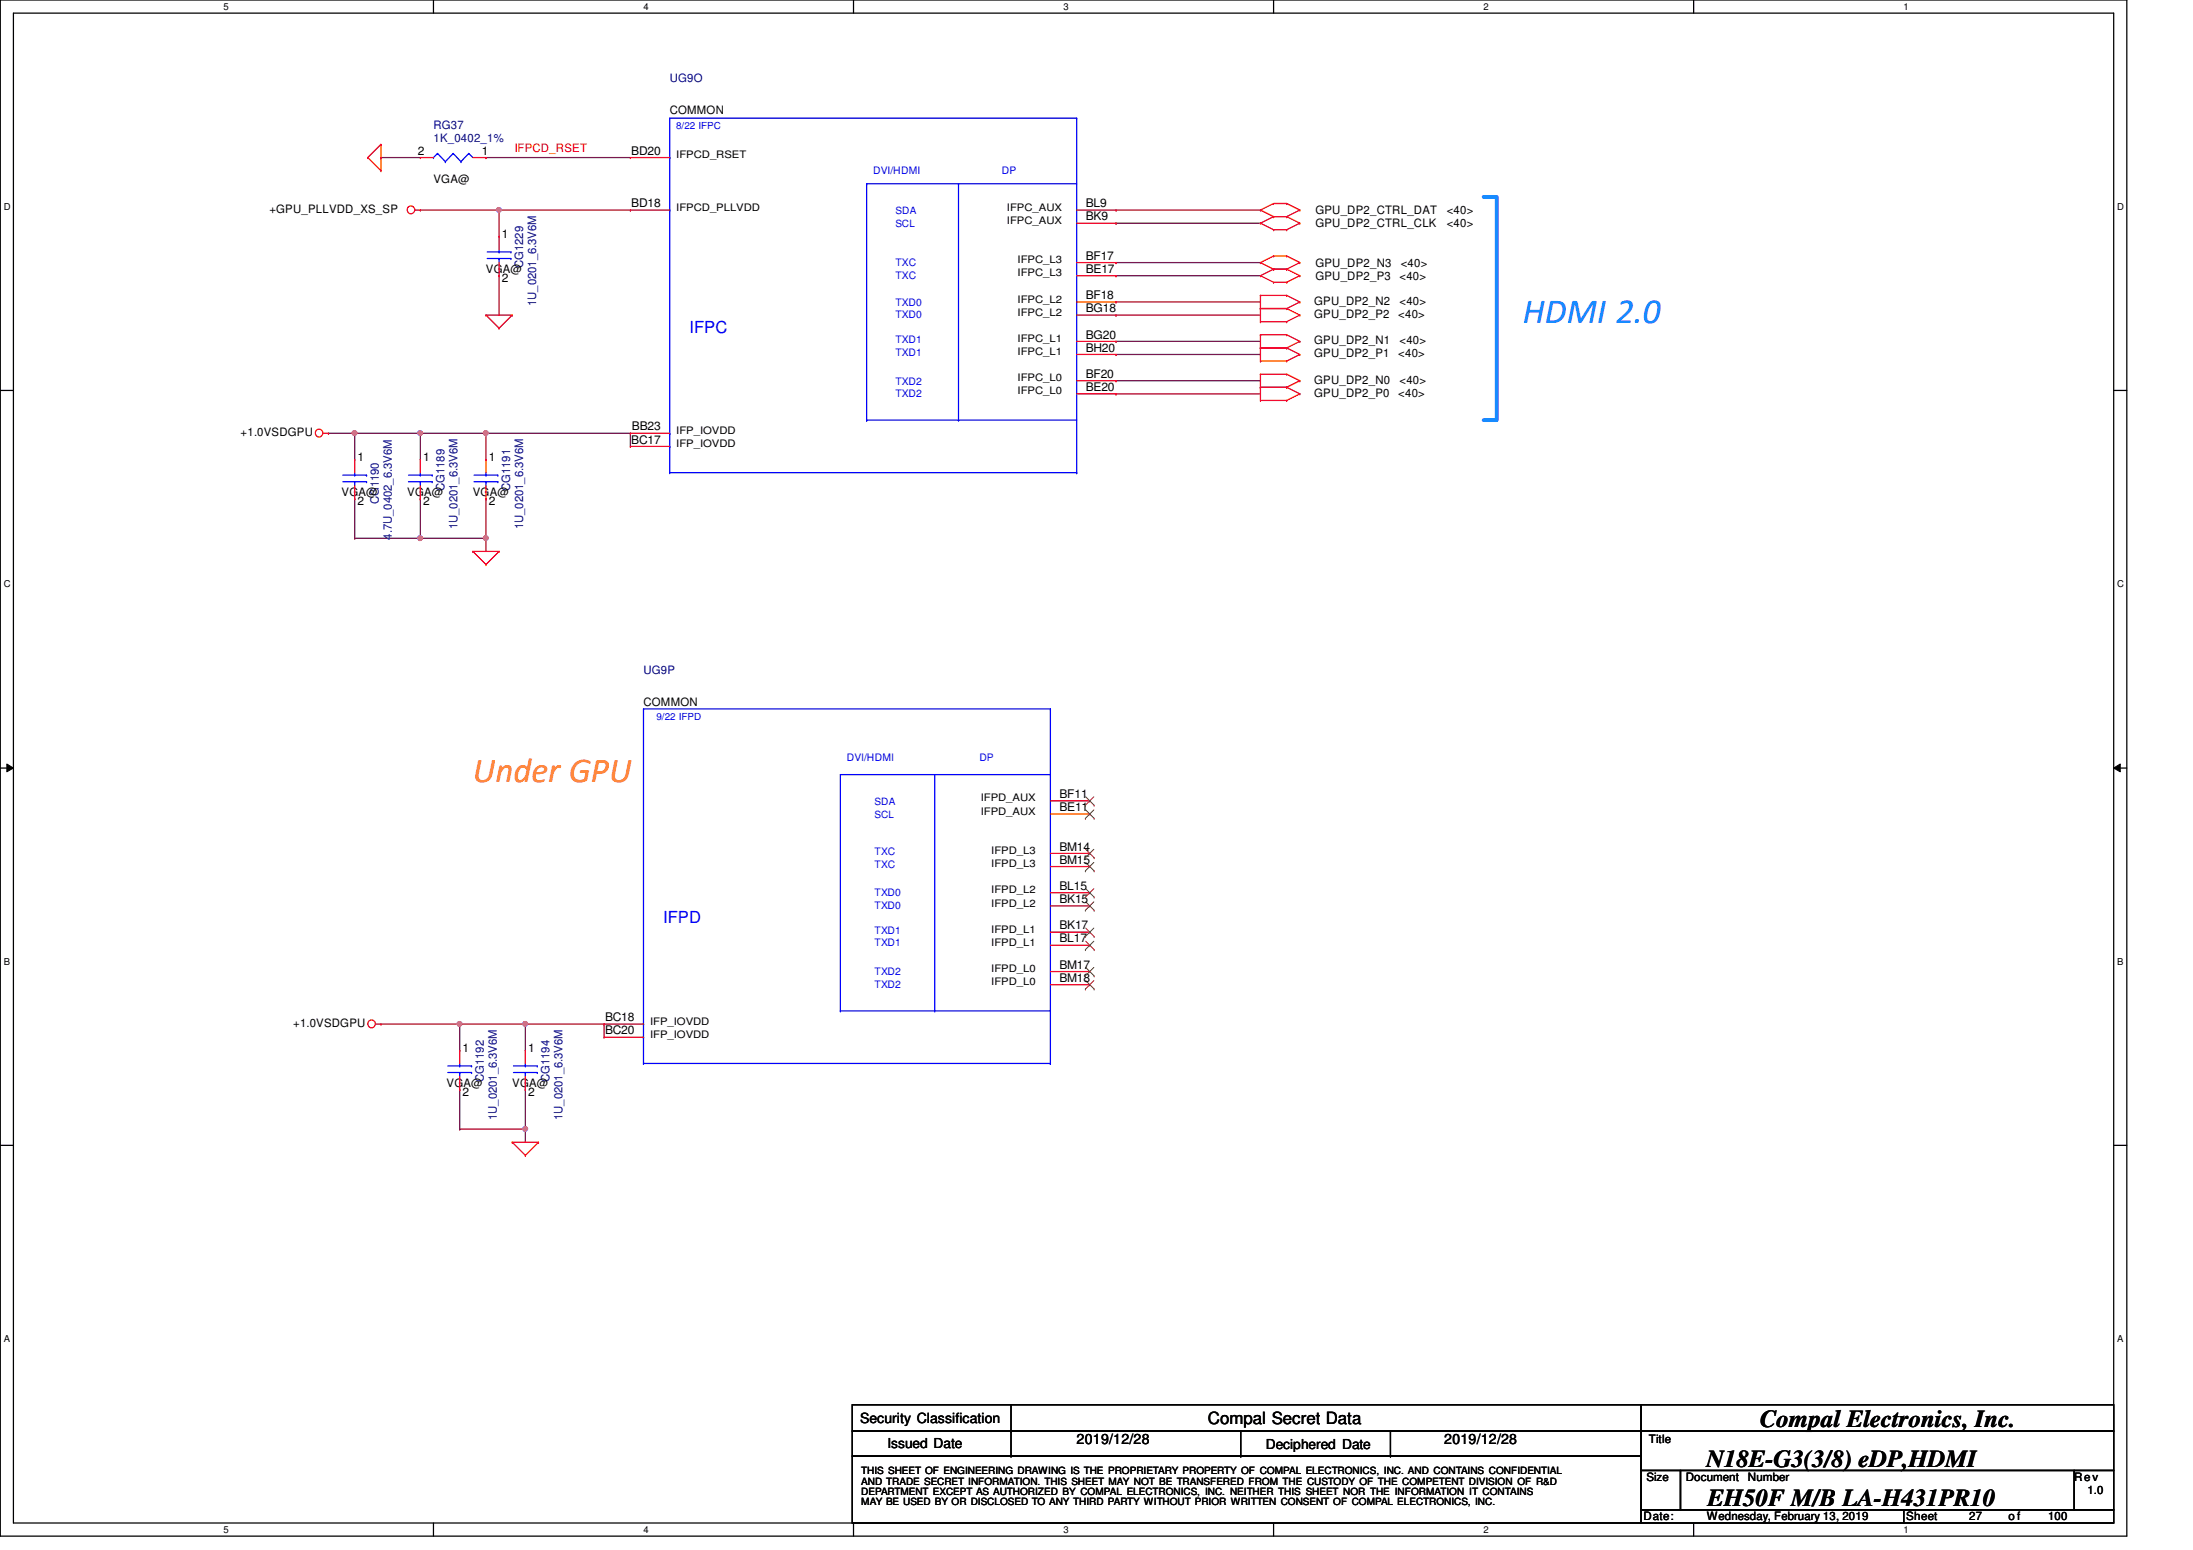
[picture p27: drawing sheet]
<svg xmlns="http://www.w3.org/2000/svg" width="297mm" height="210mm" viewBox="0 0 297 210" stroke-linecap="round" stroke-linejoin="round" font-family="sans-serif">
<defs><g id="words">
<text font-size="4.8" fill="#0080ff" x="206.3" y="43.7">HDMI 2.0</text>
<text font-size="4.7" fill="#ff8000" x="64" y="105.9">Under GPU</text>
<g font-size="3.3">
<text x="238.3" y="193.3">Compal Electronics, Inc.</text>
<text x="231" y="198.6">N18E-G3(3/8) eDP,HDMI</text>
<text x="231.2" y="204">EH50F M/B LA-H431PR10</text>
</g>
<text font-size="2.3" x="163.6" y="192.9">Compal Secret Data</text>
<g font-size="2.2" fill="#00f">
<text x="93.4" y="45">IFPC</text>
<text x="89.8" y="125">IFPD</text>
</g>
<g font-size="1.9">
<text x="116.5" y="192.7">Security Classification</text>
<text x="120.2" y="196">Issued Date</text>
<text x="145.8" y="195.6">2019/12/28</text>
<text x="171.4" y="196.2">Deciphered Date</text>
<text x="195.6" y="195.6">2019/12/28</text>
</g>
<g font-size="1.6" fill="#000080">
<text x="90.7" y="11">UG9O</text>
<text x="58.7" y="17.4">RG37</text>
<text x="58.7" y="19.2">1K_0402_1%</text>
<text x="70.9" y="36.3" transform="rotate(-90 70.9 36.3)">CG1229</text>
<text x="72.6" y="41.4" transform="rotate(-90 72.6 41.4)">1U_0201_6.3V6M</text>
<text x="51.3" y="68.3" transform="rotate(-90 51.3 68.3)">CG1190</text>
<text x="60.2" y="66.5" transform="rotate(-90 60.2 66.5)">CG1189</text>
<text x="62" y="71.7" transform="rotate(-90 62 71.7)">1U_0201_6.3V6M</text>
<text x="69.1" y="66.5" transform="rotate(-90 69.1 66.5)">CG1191</text>
<text x="70.9" y="71.7" transform="rotate(-90 70.9 71.7)">1U_0201_6.3V6M</text>
<text x="53.1" y="73.1" transform="rotate(-90 53.1 73.1)">4.7U_0402_6.3V6M</text>
<text x="87.2" y="91.2">UG9P</text>
<text x="65.5" y="146.5" transform="rotate(-90 65.5 146.5)">CG1192</text>
<text x="74.4" y="146.5" transform="rotate(-90 74.4 146.5)">CG1194</text>
<text x="67.3" y="151.7" transform="rotate(-90 67.3 151.7)">1U_0201_6.3V6M</text>
<text x="76.2" y="151.7" transform="rotate(-90 76.2 151.7)">1U_0201_6.3V6M</text>
</g>
<g font-size="1.6">
<text x="90.7" y="15.5">COMMON</text>
<text x="56.6" y="21">2</text>
<text x="65.3" y="21">1</text>
<text x="85.5" y="21">BD20</text>
<text x="36.5" y="28.8">+GPU_PLLVDD_XS_SP</text>
<text x="58.7" y="24.7">VGA@</text>
<text x="85.5" y="28.1">BD18</text>
<text x="147.1" y="28.1">BL9</text>
<text x="147.1" y="29.8">BK9</text>
<text x="178.2" y="29">GPU_DP2_CTRL_DAT</text>
<text x="196" y="29">&lt;40&gt;</text>
<text x="68" y="32.2">1</text>
<text x="147.1" y="35.2">BF17</text>
<text x="178.2" y="30.8">GPU_DP2_CTRL_CLK</text>
<text x="196" y="30.8">&lt;40&gt;</text>
<text x="65.8" y="37">VGA@</text>
<text x="68" y="38.2">2</text>
<text x="147.1" y="37">BE17</text>
<text x="147.1" y="40.5">BF18</text>
<text x="178" y="41.3">GPU_DP2_N2</text>
<text x="178.2" y="37.9">GPU_DP2_P3</text>
<text x="178.2" y="36.1">GPU_DP2_N3</text>
<text x="189.6" y="37.9">&lt;40&gt;</text>
<text x="189.6" y="41.3">&lt;40&gt;</text>
<text x="189.7" y="36.1">&lt;40&gt;</text>
<text x="147.1" y="42.3">BG18</text>
<text x="147.1" y="45.8">BG20</text>
<text x="147.1" y="47.6">BH20</text>
<text x="178" y="43.1">GPU_DP2_P2</text>
<text x="178" y="46.6">GPU_DP2_N1</text>
<text x="189.4" y="43.1">&lt;40&gt;</text>
<text x="189.6" y="46.6">&lt;40&gt;</text>
<text x="147.1" y="51.2">BF20</text>
<text x="147.1" y="53">BE20</text>
<text x="178" y="48.4">GPU_DP2_P1</text>
<text x="178" y="53.7">GPU_DP2_P0</text>
<text x="178" y="51.9">GPU_DP2_N0</text>
<text x="189.4" y="48.4">&lt;40&gt;</text>
<text x="189.4" y="53.7">&lt;40&gt;</text>
<text x="189.6" y="51.9">&lt;40&gt;</text>
<text x="32.6" y="59.1">+1.0VSDGPU</text>
<text x="85.6" y="58.3">BB23</text>
<text x="48.4" y="62.4">1</text>
<text x="57.3" y="62.4">1</text>
<text x="66.2" y="62.4">1</text>
<text x="85.5" y="60.1">BC17</text>
<text x="46.3" y="67.2">VGA@</text>
<text x="48.4" y="68.5">2</text>
<text x="55.2" y="67.2">VGA@</text>
<text x="57.3" y="68.5">2</text>
<text x="64" y="67.2">VGA@</text>
<text x="66.2" y="68.5">2</text>
<text x="87.2" y="95.7">COMMON</text>
<text x="143.5" y="108.1">BF11</text>
<text x="143.5" y="109.9">BE11</text>
<text x="143.5" y="115.2">BM14</text>
<text x="143.5" y="117">BM15</text>
<text x="143.5" y="120.5">BL15</text>
<text x="143.5" y="122.3">BK15</text>
<text x="143.5" y="125.9">BK17</text>
<text x="143.5" y="127.6">BL17</text>
<text x="143.5" y="131.2">BM17</text>
<text x="143.5" y="133">BM18</text>
<text x="39.7" y="139.1">+1.0VSDGPU</text>
<text x="62.6" y="142.4">1</text>
<text x="71.5" y="142.4">1</text>
<text x="82" y="138.3">BC18</text>
<text x="82" y="140.1">BC20</text>
<text x="60.5" y="147.2">VGA@</text>
<text x="62.6" y="148.5">2</text>
<text x="69.4" y="147.2">VGA@</text>
<text x="71.5" y="148.5">2</text>
<text x="223.3" y="195.4">Title</text>
<text x="223" y="200.6">Size</text>
<text x="228.3" y="200.6">Document</text>
<text x="236.8" y="200.6">Number</text>
<text x="281" y="200.6">Rev</text>
<text x="282.7" y="202.3">1.0</text>
<text x="222.6" y="205.9">Date:</text>
<text x="231.2" y="205.9">Wednesday, February 13, 2019</text>
<text x="258.2" y="205.9">Sheet</text>
<text x="266.7" y="205.9">27</text>
<text x="272.1" y="205.9">o f</text>
<text x="277.4" y="205.9">100</text>
</g>
<text font-size="1.6" fill="#f00" x="69.7" y="20.6">IFPCD_RSET</text>
<g font-size="1.4">
<text x="91.6" y="21.4">IFPCD_RSET</text>
<text x="91.6" y="28.5">IFPCD_PLLVDD</text>
<text x="136.4" y="28.5">IFPC_AUX</text>
<text x="136.4" y="30.3">IFPC_AUX</text>
<text x="137.8" y="35.6">IFPC_L3</text>
<text x="137.8" y="37.4">IFPC_L3</text>
<text x="137.8" y="41">IFPC_L2</text>
<text x="137.8" y="42.8">IFPC_L2</text>
<text x="137.8" y="46.3">IFPC_L1</text>
<text x="137.8" y="48.1">IFPC_L1</text>
<text x="137.8" y="51.6">IFPC_L0</text>
<text x="137.8" y="53.4">IFPC_L0</text>
<text x="91.6" y="58.8">IFP_IOVDD</text>
<text x="91.6" y="60.5">IFP_IOVDD</text>
<text x="132.8" y="108.5">IFPD_AUX</text>
<text x="132.8" y="110.3">IFPD_AUX</text>
<text x="134.3" y="115.7">IFPD_L3</text>
<text x="134.3" y="117.4">IFPD_L3</text>
<text x="134.3" y="121">IFPD_L2</text>
<text x="134.3" y="122.8">IFPD_L2</text>
<text x="134.3" y="126.3">IFPD_L1</text>
<text x="134.3" y="128.1">IFPD_L1</text>
<text x="134.3" y="131.7">IFPD_L0</text>
<text x="134.3" y="133.4">IFPD_L0</text>
<text x="88" y="138.8">IFP_IOVDD</text>
<text x="88" y="140.5">IFP_IOVDD</text>
<text x="116.7" y="199.6">THIS SHEET OF ENGINEERING DRAWING IS THE PROPRIETARY PROPERTY OF COMPAL ELECTRONICS, INC. AND CONTAINS CONFIDENTIAL</text>
<text x="116.7" y="201">AND TRADE SECRET INFORMATION. THIS SHEET MAY NOT BE TRANSFERED FROM THE CUSTODY OF THE COMPETENT DIVISION OF R&amp;D</text>
<text x="116.7" y="202.4">DEPARTMENT EXCEPT AS AUTHORIZED BY COMPAL ELECTRONICS, INC. NEITHER THIS SHEET NOR THE INFORMATION IT CONTAINS</text>
<text x="116.7" y="203.8">MAY BE USED BY OR DISCLOSED TO ANY THIRD PARTY WITHOUT PRIOR WRITTEN CONSENT OF COMPAL ELECTRONICS, INC.</text>
</g>
<g font-size="1.4" fill="#00f">
<text x="118.3" y="23.5">DVI/HDMI</text>
<text x="135.7" y="23.5">DP</text>
<text x="121.3" y="29">SDA</text>
<text x="121.3" y="30.7">SCL</text>
<text x="121.3" y="36">TXC</text>
<text x="121.3" y="41.5">TXD0</text>
<text x="121.3" y="37.8">TXC</text>
<text x="121.3" y="46.5">TXD1</text>
<text x="121.3" y="43.1">TXD0</text>
<text x="121.3" y="53.8">TXD2</text>
<text x="121.3" y="52.2">TXD2</text>
<text x="121.3" y="48.3">TXD1</text>
<text x="114.7" y="103">DVI/HDMI</text>
<text x="132.7" y="103">DP</text>
<text x="118.4" y="110.7">SCL</text>
<text x="118.4" y="109">SDA</text>
<text x="118.4" y="117.6">TXC</text>
<text x="118.4" y="115.8">TXC</text>
<text x="118.4" y="121.3">TXD0</text>
<text x="118.4" y="123.1">TXD0</text>
<text x="118.4" y="132">TXD2</text>
<text x="118.4" y="128.1">TXD1</text>
<text x="118.4" y="126.5">TXD1</text>
<text x="118.4" y="133.8">TXD2</text>
</g>
<g font-size="1.3">
<text x="30.3" y="1.3">5</text>
<text x="87.2" y="1.3">4</text>
<text x="144.1" y="1.3">3</text>
<text x="201" y="1.3">2</text>
<text x="257.8" y="1.3">1</text>
<text x=".5" y="28.4">D</text>
<text x="286.8" y="28.4">D</text>
<text x=".5" y="79.5">C</text>
<text x="286.8" y="79.5">C</text>
<text x=".5" y="130.7">B</text>
<text x="286.8" y="130.7">B</text>
<text x=".5" y="181.8">A</text>
<text x="286.8" y="181.8">A</text>
<text x="30.3" y="207.6">5</text>
<text x="87.2" y="207.6">4</text>
<text x="144.1" y="207.6">3</text>
<text x="201" y="207.6">2</text>
<text x="257.8" y="207.6">1</text>
</g>
<g font-size="1.3" fill="#00f">
<text x="91.6" y="17.5">8/22 IFPC</text>
<text x="88.9" y="97.5">9/22 IFPD</text>
</g>
</g></defs>
<path d="M0 0h288.1v208h-288.1zM1.8 1.8h284.5v204.4h-284.5z" fill="none" stroke="#000" stroke-width=".17"/>
<g fill="#fff">
<path d="M30.3 .2h.6v1.4h-.6z"/>
<path d="M30.3 206.4h.6v1.4h-.6z"/>
</g>
<path d="M58.7 0v1.8M58.7 206.2v1.8" fill="none" stroke="#000" stroke-width=".17"/>
<g fill="#fff">
<path d="M87.2 .2h.6v1.4h-.6z"/>
<path d="M87.2 206.4h.6v1.4h-.6z"/>
</g>
<path d="M115.6 0v1.8M115.6 206.2v1.8" fill="none" stroke="#000" stroke-width=".17"/>
<g fill="#fff">
<path d="M144.1 .2h.6v1.4h-.6z"/>
<path d="M144.1 206.4h.6v1.4h-.6z"/>
</g>
<path d="M172.5 0v1.8M172.5 206.2v1.8" fill="none" stroke="#000" stroke-width=".17"/>
<g fill="#fff">
<path d="M201 .2h.6v1.4h-.6z"/>
<path d="M201 206.4h.6v1.4h-.6z"/>
</g>
<path d="M229.4 0v1.8M229.4 206.2v1.8" fill="none" stroke="#000" stroke-width=".17"/>
<g fill="#fff">
<path d="M257.8 .2h.7v1.4h-.7z"/>
<path d="M257.8 206.4h.7v1.4h-.7z"/>
<path d="M.5 27.3h.9v1.4h-.9z"/>
<path d="M286.8 27.3h.9v1.4h-.9z"/>
<path d="M.5 78.4h.9v1.4h-.9z"/>
<path d="M286.8 78.4h.8v1.4h-.8z"/>
</g>
<path d="M0 52.9h1.8M286.3 52.9h1.8" fill="none" stroke="#000" stroke-width=".17"/>
<g fill="#fff">
<path d="M.5 129.5h.8v1.4h-.8z"/>
<path d="M286.8 129.5h.8v1.4h-.8z"/>
</g>
<path d="M0 104h1.8M286.3 104h1.8" fill="none" stroke="#000" stroke-width=".17"/>
<path d="M.9 103.5l.9 .5-.9 .5zM286.3 104l.9-.5v1z" fill="#000"/>
<path d="M.9 103.5l.9 .5-.9 .5zM286.3 104l.9-.5v1z" fill="none" stroke="#000" stroke-width=".14"/>
<g fill="#fff">
<path d="M.5 180.6h.8v1.4h-.8z"/>
<path d="M286.8 180.6h.8v1.4h-.8z"/>
</g>
<path d="M0 155.1h1.8M286.3 155.1h1.8" fill="none" stroke="#000" stroke-width=".17"/>
<path d="M201 26.7h1.7v30.2h-1.7" fill="none" stroke="#0080ff" stroke-width=".51"/>
<path d="M51.6 21.3h.1M51.6 21.3h5.3M65.8 21.3h.1M65.8 21.3h19.6M44.5 58.7h.1M44.5 58.7h3.5M51.6 138.7h10.7M62.3 138.7h.1" fill="none" stroke="#800040" stroke-width=".17"/>
<circle cx="62.2" cy="138.7" r=".32" fill="#f0f"/>
<circle cx="62.2" cy="138.7" r=".32" fill="none" stroke="#f0f" stroke-width=".17"/>
<g fill="none" stroke="#800040" stroke-width=".17">
<path d="M151.2 35.6h.1M151.2 37.3h.1M151.2 28.4h.1M151.2 30.2h.1M151.2 35.6h19.5M151.2 37.3h19.5M151.2 28.4h19.5M151.2 30.2h19.5M48 58.7h.1M48 58.7v3.5M56.9 58.7h.1M56.9 58.7v3.5"/>
<path d="M85.4 58.7h.1M85.4 58.7v1.8M151.2 51.6h.1M151.2 53.3h.1M151.2 46.2h.1M151.2 48h.1M151.2 40.9h.1M151.2 42.7h.1M151.2 51.6h19.5M151.2 53.3h19.5M151.2 46.2h19.5M151.2 48h19.5"/>
<path d="M151.2 40.9h19.5M151.2 42.7h19.5M48 67.6h.1M48 72.9h.1M48 72.9h17.8M48 67.6v5.3M56.9 67.6h.1M56.9 72.9h.1M56.9 67.6v5.3M81.8 138.7h.1M81.8 138.7v1.8"/>
</g>
<circle cx="56.9" cy="72.9" r=".32" fill="#f0f"/>
<circle cx="56.9" cy="72.9" r=".32" fill="none" stroke="#f0f" stroke-width=".17"/>
<path d="M48 58.7h.1M48 58.7h8.9" fill="none" stroke="#800040" stroke-width=".17"/>
<circle cx="56.9" cy="58.6" r=".32" fill="#f0f"/>
<circle cx="56.9" cy="58.6" r=".32" fill="none" stroke="#f0f" stroke-width=".17"/>
<circle cx="48" cy="58.6" r=".32" fill="#f0f"/>
<circle cx="48" cy="58.6" r=".32" fill="none" stroke="#f0f" stroke-width=".17"/>
<path d="M56.9 58.7h8.9M65.8 58.7h.1M65.8 67.6h.1M65.8 67.6v5.3" fill="none" stroke="#800040" stroke-width=".17"/>
<circle cx="65.8" cy="72.9" r=".32" fill="#f0f"/>
<circle cx="65.8" cy="72.9" r=".32" fill="none" stroke="#f0f" stroke-width=".17"/>
<path d="M65.8 58.7h.1M65.8 58.7v3.5M65.8 58.7h19.6" fill="none" stroke="#800040" stroke-width=".17"/>
<circle cx="65.8" cy="58.6" r=".32" fill="#f0f"/>
<circle cx="65.8" cy="58.6" r=".32" fill="none" stroke="#f0f" stroke-width=".17"/>
<path d="M65.8 72.9h.1M65.8 72.9v1.8M62.3 147.6h.1M62.3 152.9h.1M62.3 147.6v5.3M71.2 147.6h.1M71.2 147.6v5.3h-8.9" fill="none" stroke="#800040" stroke-width=".17"/>
<circle cx="71.1" cy="152.9" r=".32" fill="#f0f"/>
<circle cx="71.1" cy="152.9" r=".32" fill="none" stroke="#f0f" stroke-width=".17"/>
<path d="M71.2 138.7h.1M71.2 138.7v3.5M71.2 138.7h10.6M71.2 152.9h.1M71.2 152.9v1.8" fill="none" stroke="#800040" stroke-width=".17"/>
<circle cx="71.1" cy="138.7" r=".32" fill="#f0f"/>
<circle cx="71.1" cy="138.7" r=".32" fill="none" stroke="#f0f" stroke-width=".17"/>
<path d="M67.6 37.3h.1M67.6 28.4h.1M67.6 28.4v3.6M67.6 37.3v5.4M67.6 28.4h17.8M85.4 28.4h.1M62.3 138.7h.1M62.3 138.7v3.5M62.3 138.7h8.9" fill="none" stroke="#800040" stroke-width=".17"/>
<circle cx="67.6" cy="28.4" r=".32" fill="#f0f"/>
<circle cx="67.6" cy="28.4" r=".32" fill="none" stroke="#f0f" stroke-width=".17"/>
<path d="M56.9 28.4h10.7M67.6 28.4h.1" fill="none" stroke="#800040" stroke-width=".17"/>
<g fill="none" stroke="#f00" stroke-width=".17">
<path d="M51.6 19.6h.1M51.6 19.6v3.5M51.6 19.6l-1.8 1.7M49.8 21.3h.1M49.8 21.3l1.8 1.8M51.6 23.1h.1M56.2 28.4h.7M56.9 21.3h.1M56.9 21.3h1.8M56.9 28.4h.1M64 21.3h1.8M65.8 21.3h.1"/>
<path d="M67.6 37.3h.1M67.6 35.6v1.7M67.6 32h.1M67.6 32v1.8M85.4 21.3h.1M85.4 21.3h5.3M85.4 28.4h.1M85.4 28.4h5.3M145.8 28.4h5.4M145.8 30.2h5.4M145.8 35.6h5.4M145.8 37.3h5.4"/>
<path d="M151.2 28.4h.1M151.2 30.2h.1M151.2 35.6h.1M151.2 37.3h.1M170.7 30.2h.1M170.7 30.2l1.8 .9M170.7 28.4h.1M170.7 28.4l1.8 .9M170.7 37.3h.1M170.7 37.3l1.8 .9M170.7 35.6h.1M170.7 35.6l1.8 .8"/>
<path d="M172.5 31.1h.1M172.5 29.3h1.8M172.5 29.3l-1.8 .9M172.5 31.1h1.8M172.5 27.6h.1M172.5 29.3h.1M172.5 27.6l-1.8 .8M172.5 27.6h1.8M172.5 38.2h.1M172.5 36.4h1.8M172.5 36.4l-1.8 .9M172.5 38.2h1.8"/>
<path d="M172.5 34.7h.1M172.5 36.4h.1M172.5 34.7l-1.8 .9M172.5 34.7h1.8M174.3 31.1h.1M174.3 29.3l1.8 .9M174.3 27.6h.1M174.3 29.3h.1M174.3 27.6l1.8 .8M174.3 38.2h.1M174.3 36.4l1.8 .9M174.3 34.7h.1"/>
<path d="M174.3 36.4h.1M174.3 34.7l1.8 .9M176.1 30.2h.1M176.1 30.2l-1.8 .9M176.1 28.4h.1M176.1 28.4l-1.8 .9M176.1 37.3h.1M176.1 37.3l-1.8 .9M176.1 35.6h.1M176.1 35.6l-1.8 .8M43.8 58.7h.7M44.5 58.7h.1"/>
<path d="M65.8 42.7h.1M65.8 42.7h3.6M65.8 42.7l1.8 1.7M67.6 44.4h.1M69.4 42.7h.1M69.4 42.7l-1.8 1.7M85.4 58.7h.1M85.4 58.7h5.3M145.8 40.9h5.4M145.8 42.7h5.4M145.8 46.2h5.4M145.8 48h5.4"/>
<path d="M145.8 51.6h5.4M145.8 53.3h5.4M151.2 40.9h.1M151.2 42.7h.1M151.2 46.2h.1M151.2 48h.1M151.2 51.6h.1M151.2 53.3h.1M170.7 43.6h.1M170.7 41.8h3.6M170.7 43.6h3.6M170.7 40h.1"/>
<path d="M170.7 41.8h.1M170.7 40v3.6M170.7 40h3.6M170.7 48.9h.1M170.7 47.1h3.6M170.7 48.9h3.6M170.7 45.3h.1M170.7 47.1h.1M170.7 45.3v3.6M170.7 45.3h3.6M170.7 54.2h.1M170.7 52.5h3.6"/>
<path d="M170.7 54.2h3.6M170.7 50.7h.1M170.7 52.5h.1M170.7 50.7h3.6M170.7 50.7v3.5M174.3 43.6h.1M174.3 41.8l1.8 .9M174.3 40h.1M174.3 41.8h.1M174.3 40l1.8 .9M174.3 48.9h.1M174.3 47.1l1.8 .9"/>
<path d="M174.3 45.3h.1M174.3 47.1h.1M174.3 45.3l1.8 .9M174.3 54.2h.1M174.3 52.5l1.8 .8M174.3 50.7h.1M174.3 52.5h.1M174.3 50.7l1.8 .9M176.1 42.7h.1M176.1 42.7l-1.8 .9M176.1 40.9h.1M176.1 40.9l-1.8 .9"/>
<path d="M176.1 48h.1M176.1 48l-1.8 .9M176.1 46.2h.1M176.1 46.2l-1.8 .9M176.1 53.3h.1M176.1 53.3l-1.8 .9M176.1 51.6h.1M176.1 51.6l-1.8 .9M48 67.6h.1M48 65.8v1.8M48 62.2h.1M48 62.2v1.8"/>
<path d="M56.9 67.6h.1M56.9 65.8v1.8M56.9 62.2h.1M56.9 62.2v1.8M64 74.7h.1M64 74.7h3.6M64 74.7l1.8 1.8M65.8 67.6h.1M65.8 65.8v1.8M65.8 62.2h.1M65.8 62.2v1.8M65.8 76.5h.1"/>
<path d="M67.6 74.7h.1M67.6 74.7l-1.8 1.8M85.4 60.5h.1M85.4 60.5h5.3M142.3 108.5h5.3M142.3 110.2h5.3M142.3 115.6h5.3M142.3 117.3h5.3M147.6 108.5h.1M147.6 110.2h.1M147.6 115.6h.1M147.6 117.3h.1"/>
<path d="M50.9 138.7h.7M51.6 138.7h.1M81.8 138.7h.1M81.8 138.7h5.4M142.3 120.9h5.3M142.3 122.7h5.3M142.3 126.2h5.3M142.3 128h5.3M142.3 131.6h5.3M142.3 133.3h5.3M147.6 120.9h.1M147.6 122.7h.1"/>
<path d="M147.6 126.2h.1M147.6 128h.1M147.6 131.6h.1M147.6 133.3h.1M62.3 147.6h.1M62.3 145.8v1.8M62.3 142.2h.1M62.3 142.2v1.8M69.4 154.7h.1M69.4 154.7h3.5M69.4 154.7l1.8 1.8M71.2 147.6h.1"/>
<path d="M71.2 145.8v1.8M71.2 142.2h.1M71.2 142.2v1.8M71.2 156.5h.1M72.9 154.7h.1M72.9 154.7l-1.7 1.8M81.8 140.5h.1M81.8 140.5h5.4"/>
<circle cx="55.7" cy="28.4" r=".52"/>
<circle cx="43.2" cy="58.6" r=".52"/>
<circle cx="50.3" cy="138.7" r=".52"/>
</g>
<g fill="none" stroke="#000" stroke-width=".17">
<path d="M115.4 197.2h106.9v9h-106.9zM115.4 190.2h106.9v3.6h-106.9zM115.4 193.8h106.9v3.4h-106.9zM136.9 190.2v7M136.9 197.2h.1M136.9 193.8h.1M168.1 193.8v3.4M168.1 197.2h.1M188.3 193.8v3.4M188.3 197.2h.1M222.3 190.2h64v3.6h-64zM222.3 193.8h64v5.3h-64z"/>
<path d="M222.3 199.1h5.3v5.4h-5.3zM227.6 199.1h53.4v5.4h-53.4zM281 199.1h5.3v5.4h-5.3zM222.3 204.5h35.5v1.7h-35.5zM257.8 204.5h28.5v1.7h-28.5z"/>
</g>
<g fill="none" stroke="#00f" stroke-width=".17">
<path d="M145.8 16h.1M145.8 16v48M145.8 16h-55.1v48M58.7 21.3h.1M59.3 20.8h.1M59.3 20.8l1 1.1M59.3 20.8l-.6 .5M60.3 21.9h.1M61.4 20.8h.1M61.4 20.8l1 1.1M61.4 20.8l-1.1 1.1M62.4 21.9h.1"/>
<path d="M63.5 20.8h.1M63.5 20.8l.5 .5M63.5 20.8l-1.1 1.1M66 35h3.2M66 34.1h3.2M67.6 34.1h.1M67.6 35h.1M67.6 33.8v.3M67.6 35v.6M69.2 35h.1M69.2 34.1h.1M90.7 21.3h.1"/>
<path d="M90.7 28.4h.1M117.4 24.9h.1M117.4 24.9v32M117.4 24.9h28.4M129.8 24.9v32M90.7 58.7h.1M117.4 56.9h.1M117.4 56.9h28.4M129.8 56.9h.1M46.4 65.2h3.3M46.4 64.3h3.3M48 64.3h.1"/>
<path d="M48 65.2h.1M48 64v.3M48 65.2v.6M49.7 65.2h.1M49.7 64.3h.1M55.3 65.2h3.2M55.3 64.3h3.2M56.9 64.3h.1M56.9 65.2h.1M56.9 64v.3M56.9 65.2v.6M58.5 65.2h.1"/>
<path d="M58.5 64.3h.1M64.2 65.2h3.2M64.2 64.3h3.2M65.8 64.3h.1M65.8 65.2h.1M65.8 64v.3M65.8 65.2v.6M67.4 65.2h.1M67.4 64.3h.1M90.7 64h.1M90.7 60.5h.1M90.7 64h55.1"/>
<path d="M145.8 64h.1M142.3 96h.1M142.3 96v48M142.3 96h-55.1v48M126.6 104.9v32M142.3 104.9h.1M142.3 104.9h-28.5v32M87.2 138.7h.1M113.8 136.9h.1M113.8 136.9h28.5M126.6 136.9h.1M142.3 136.9h.1"/>
<path d="M60.7 145.2h3.2M60.7 144.4h3.2M62.3 144.4h.1M62.3 145.2h.1M62.3 144v.4M62.3 145.2v.6M63.9 145.2h.1M63.9 144.4h.1M69.5 145.2h3.3M69.5 144.4h3.3M71.2 144.4h.1M71.2 145.2h.1"/>
<path d="M71.2 144v.4M71.2 145.2v.6M72.8 145.2h.1M72.8 144.4h.1M87.2 140.5h.1M87.2 144h.1M87.2 144h55.1M142.3 144h.1"/>
</g>
<g fill="none" stroke="#804000" stroke-width=".14">
<path d="M147 109h.1M147 110.8h.1M147 116.2h.1M147 117.9h.1M147.1 107.9l1.1 1.1M147.1 109.7l1.1 1.1M147.1 115l1.1 1.2M147.1 116.8l1.1 1.1M148.2 107.9l-1.2 1.1M148.2 109.7l-1.2 1.1M148.2 115l-1.2 1.2M148.2 116.8l-1.2 1.1"/>
<path d="M148.2 109h.1M148.2 110.8h.1M148.2 116.2h.1M148.2 117.9h.1M147 121.5h.1M147 123.3h.1M147 126.8h.1M147 128.6h.1M147 132.2h.1M147 133.9h.1M147.1 120.3l1.1 1.2M147.1 122.1l1.1 1.2"/>
<path d="M147.1 125.7l1.1 1.1M147.1 127.5l1.1 1.1M147.1 131l1.1 1.2M147.1 132.8l1.1 1.1M148.2 120.3l-1.2 1.2M148.2 122.1l-1.2 1.2M148.2 125.7l-1.2 1.1M148.2 127.5l-1.2 1.1M148.2 131l-1.2 1.2M148.2 132.8l-1.2 1.1M148.2 121.5h.1M148.2 123.3h.1"/>
<path d="M148.2 126.8h.1M148.2 128.6h.1M148.2 132.2h.1M148.2 133.9h.1"/>
</g>
<circle cx="62.2" cy="138.7" r=".32" fill="#f0f"/>
<circle cx="62.2" cy="138.7" r=".32" fill="none" stroke="#f0f" stroke-width=".17"/>
<circle cx="56.9" cy="72.9" r=".32" fill="#f0f"/>
<circle cx="56.9" cy="72.9" r=".32" fill="none" stroke="#f0f" stroke-width=".17"/>
<circle cx="56.9" cy="58.6" r=".32" fill="#f0f"/>
<circle cx="56.9" cy="58.6" r=".32" fill="none" stroke="#f0f" stroke-width=".17"/>
<circle cx="48" cy="58.6" r=".32" fill="#f0f"/>
<circle cx="48" cy="58.6" r=".32" fill="none" stroke="#f0f" stroke-width=".17"/>
<circle cx="65.8" cy="72.9" r=".32" fill="#f0f"/>
<circle cx="65.8" cy="72.9" r=".32" fill="none" stroke="#f0f" stroke-width=".17"/>
<circle cx="65.8" cy="58.6" r=".32" fill="#f0f"/>
<circle cx="65.8" cy="58.6" r=".32" fill="none" stroke="#f0f" stroke-width=".17"/>
<circle cx="71.1" cy="152.9" r=".32" fill="#f0f"/>
<circle cx="71.1" cy="152.9" r=".32" fill="none" stroke="#f0f" stroke-width=".17"/>
<circle cx="71.1" cy="138.7" r=".32" fill="#f0f"/>
<circle cx="71.1" cy="138.7" r=".32" fill="none" stroke="#f0f" stroke-width=".17"/>
<circle cx="67.6" cy="28.4" r=".32" fill="#f0f"/>
<circle cx="67.6" cy="28.4" r=".32" fill="none" stroke="#f0f" stroke-width=".17"/>
<use href="#words"/>
</svg>
